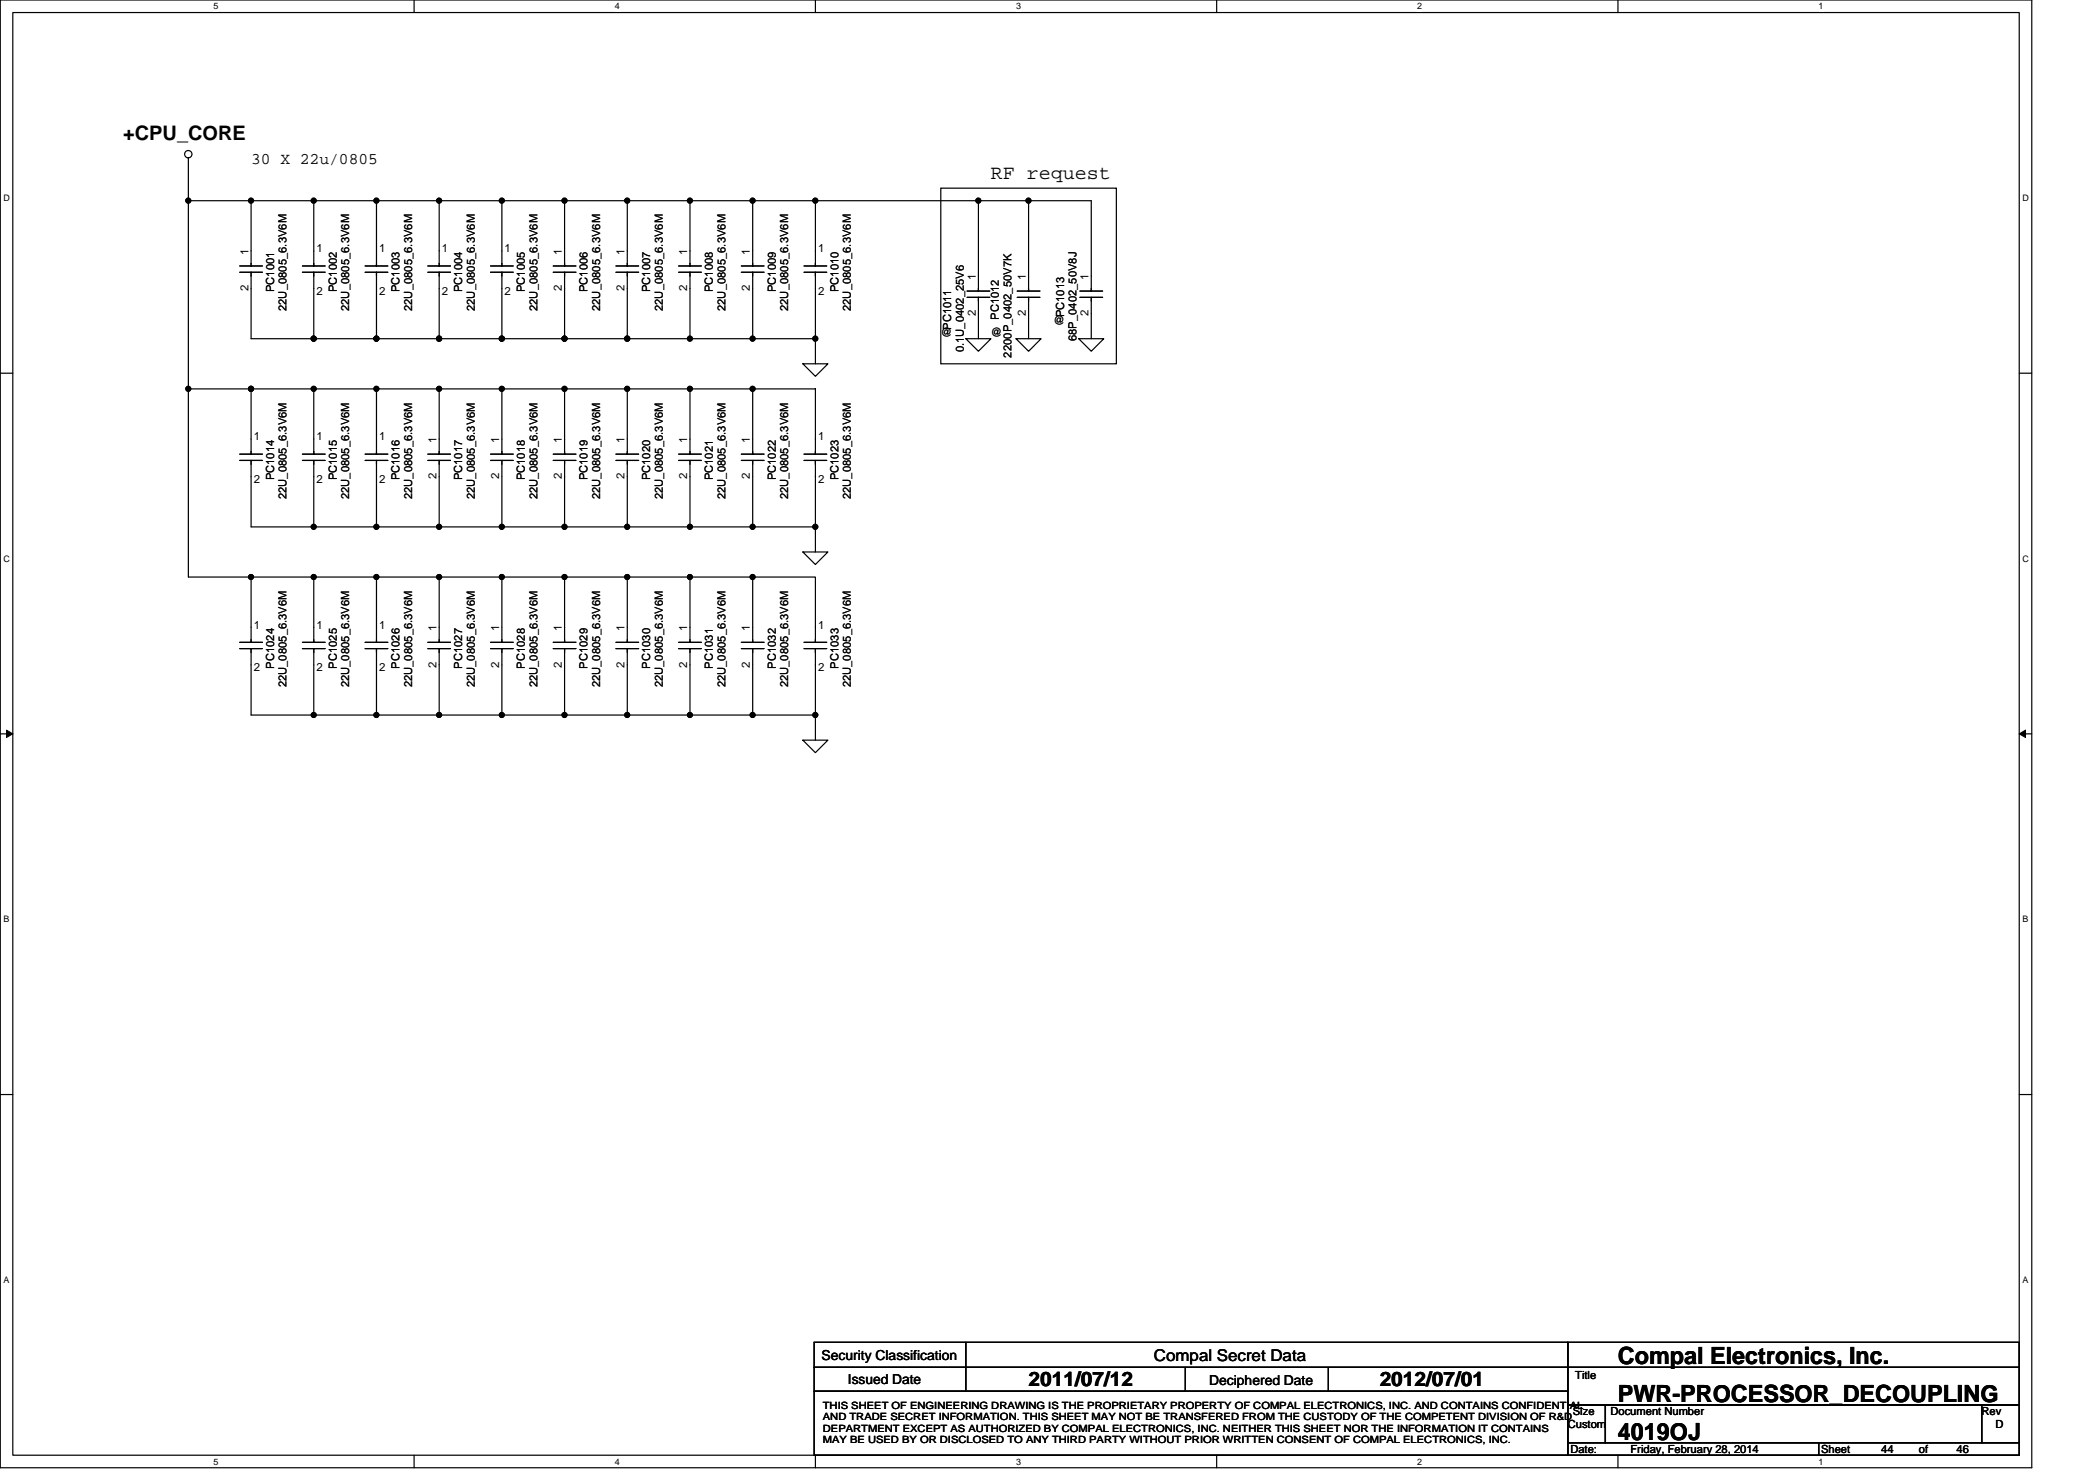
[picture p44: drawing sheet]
<svg xmlns="http://www.w3.org/2000/svg" width="297mm" height="210mm" viewBox="0 0 297 210" stroke-linecap="round" stroke-linejoin="round" font-family="sans-serif">
<defs><g id="words">
<g font-size="3.4">
<text x="229.4" y="193.4">Compal Electronics, Inc.</text>
<text x="229.4" y="198.7">PWR-PROCESSOR_DECOUPLING</text>
<text x="229.4" y="204">4019OJ</text>
</g>
<g font-size="2.8">
<text x="17.5" y="19.9">+CPU_CORE</text>
<text x="140.5" y="25.4">RF request</text>
<text x="145.8" y="196.4">2011/07/12</text>
<text x="195.6" y="196.4">2012/07/01</text>
</g>
<g font-size="2.3">
<text x="35.6" y="23.2">30 X 22u/0805</text>
<text x="163.6" y="192.8">Compal Secret Data</text>
</g>
<g font-size="1.9">
<text x="116.5" y="192.7">Security Classification</text>
<text x="120.2" y="196.1">Issued Date</text>
<text x="171.4" y="196.3">Deciphered Date</text>
</g>
<g font-size="1.6">
<text x="44.9" y="35.8">1</text>
<text x="53.8" y="35.8">1</text>
<text x="62.7" y="35.8">1</text>
<text x="71.5" y="35.8">1</text>
<text x="116" y="35.8">1</text>
<text x="35.2" y="41.3" transform="rotate(-90 35.2 41.3)">2</text>
<text x="35.2" y="36.1" transform="rotate(-90 35.2 36.1)">1</text>
<text x="38.9" y="41.4" transform="rotate(-90 38.9 41.4)">PC1001</text>
<text x="44.9" y="41.8">2</text>
<text x="47.7" y="41.4" transform="rotate(-90 47.7 41.4)">PC1002</text>
<text x="53.8" y="41.8">2</text>
<text x="56.6" y="41.4" transform="rotate(-90 56.6 41.4)">PC1003</text>
<text x="62.7" y="41.8">2</text>
<text x="65.5" y="41.4" transform="rotate(-90 65.5 41.4)">PC1004</text>
<text x="71.5" y="41.8">2</text>
<text x="74.4" y="41.4" transform="rotate(-90 74.4 41.4)">PC1005</text>
<text x="79.7" y="41.3" transform="rotate(-90 79.7 41.3)">2</text>
<text x="79.7" y="36.1" transform="rotate(-90 79.7 36.1)">1</text>
<text x="83.3" y="41.4" transform="rotate(-90 83.3 41.4)">PC1006</text>
<text x="88.6" y="41.3" transform="rotate(-90 88.6 41.3)">2</text>
<text x="88.6" y="36.1" transform="rotate(-90 88.6 36.1)">1</text>
<text x="92.2" y="41.4" transform="rotate(-90 92.2 41.4)">PC1007</text>
<text x="97.4" y="41.3" transform="rotate(-90 97.4 41.3)">2</text>
<text x="97.4" y="36.1" transform="rotate(-90 97.4 36.1)">1</text>
<text x="101.1" y="41.4" transform="rotate(-90 101.1 41.4)">PC1008</text>
<text x="106.3" y="41.3" transform="rotate(-90 106.3 41.3)">2</text>
<text x="106.3" y="36.1" transform="rotate(-90 106.3 36.1)">1</text>
<text x="110" y="41.4" transform="rotate(-90 110 41.4)">PC1009</text>
<text x="116" y="41.8">2</text>
<text x="118.9" y="41.4" transform="rotate(-90 118.9 41.4)">PC1010</text>
<text x="138.3" y="39.6" transform="rotate(-90 138.3 39.6)">1</text>
<text x="145.5" y="39.6" transform="rotate(-90 145.5 39.6)">1</text>
<text x="154.3" y="39.6" transform="rotate(-90 154.3 39.6)">1</text>
<text x="40.6" y="44.1" transform="rotate(-90 40.6 44.1)">22U_0805_6.3V6M</text>
<text x="49.5" y="44.1" transform="rotate(-90 49.5 44.1)">22U_0805_6.3V6M</text>
<text x="58.4" y="44.1" transform="rotate(-90 58.4 44.1)">22U_0805_6.3V6M</text>
<text x="67.3" y="44.1" transform="rotate(-90 67.3 44.1)">22U_0805_6.3V6M</text>
<text x="76.2" y="44.1" transform="rotate(-90 76.2 44.1)">22U_0805_6.3V6M</text>
<text x="85.1" y="44.1" transform="rotate(-90 85.1 44.1)">22U_0805_6.3V6M</text>
<text x="94" y="44.1" transform="rotate(-90 94 44.1)">22U_0805_6.3V6M</text>
<text x="102.9" y="44.1" transform="rotate(-90 102.9 44.1)">22U_0805_6.3V6M</text>
<text x="111.8" y="44.1" transform="rotate(-90 111.8 44.1)">22U_0805_6.3V6M</text>
<text x="120.6" y="44.1" transform="rotate(-90 120.6 44.1)">22U_0805_6.3V6M</text>
<text x="133.4" y="47.6">@</text>
<text x="134.9" y="46.8" transform="rotate(-90 134.9 46.8)">PC1011</text>
<text x="138.3" y="44.8" transform="rotate(-90 138.3 44.8)">2</text>
<text x="140.5" y="47.6">@</text>
<text x="141.6" y="45.3" transform="rotate(-90 141.6 45.3)">PC1012</text>
<text x="145.5" y="44.8" transform="rotate(-90 145.5 44.8)">2</text>
<text x="149.4" y="45.9">@</text>
<text x="150.9" y="45" transform="rotate(-90 150.9 45)">PC1013</text>
<text x="154.3" y="44.8" transform="rotate(-90 154.3 44.8)">2</text>
<text x="136.6" y="50" transform="rotate(-90 136.6 50)">0.1U_0402_25V6</text>
<text x="143.4" y="50.7" transform="rotate(-90 143.4 50.7)">2200P_0402_50V7K</text>
<text x="152.7" y="48.4" transform="rotate(-90 152.7 48.4)">68P_0402_50V8J</text>
<text x="36" y="62.4">1</text>
<text x="44.9" y="62.4">1</text>
<text x="53.8" y="62.4">1</text>
<text x="61.9" y="62.8" transform="rotate(-90 61.9 62.8)">1</text>
<text x="70.8" y="62.8" transform="rotate(-90 70.8 62.8)">1</text>
<text x="79.7" y="62.8" transform="rotate(-90 79.7 62.8)">1</text>
<text x="88.6" y="62.8" transform="rotate(-90 88.6 62.8)">1</text>
<text x="97.4" y="62.8" transform="rotate(-90 97.4 62.8)">1</text>
<text x="106.3" y="62.8" transform="rotate(-90 106.3 62.8)">1</text>
<text x="116" y="62.4">1</text>
<text x="36" y="68.5">2</text>
<text x="38.9" y="68.1" transform="rotate(-90 38.9 68.1)">PC1014</text>
<text x="40.6" y="70.8" transform="rotate(-90 40.6 70.8)">22U_0805_6.3V6M</text>
<text x="44.9" y="68.5">2</text>
<text x="47.7" y="68.1" transform="rotate(-90 47.7 68.1)">PC1015</text>
<text x="49.5" y="70.8" transform="rotate(-90 49.5 70.8)">22U_0805_6.3V6M</text>
<text x="53.8" y="68.5">2</text>
<text x="56.6" y="68.1" transform="rotate(-90 56.6 68.1)">PC1016</text>
<text x="58.4" y="70.8" transform="rotate(-90 58.4 70.8)">22U_0805_6.3V6M</text>
<text x="61.9" y="67.9" transform="rotate(-90 61.9 67.9)">2</text>
<text x="65.5" y="68.1" transform="rotate(-90 65.5 68.1)">PC1017</text>
<text x="67.3" y="70.8" transform="rotate(-90 67.3 70.8)">22U_0805_6.3V6M</text>
<text x="70.8" y="67.9" transform="rotate(-90 70.8 67.9)">2</text>
<text x="74.4" y="68.1" transform="rotate(-90 74.4 68.1)">PC1018</text>
<text x="76.2" y="70.8" transform="rotate(-90 76.2 70.8)">22U_0805_6.3V6M</text>
<text x="79.7" y="67.9" transform="rotate(-90 79.7 67.9)">2</text>
<text x="83.3" y="68.1" transform="rotate(-90 83.3 68.1)">PC1019</text>
<text x="85.1" y="70.8" transform="rotate(-90 85.1 70.8)">22U_0805_6.3V6M</text>
<text x="88.6" y="67.9" transform="rotate(-90 88.6 67.9)">2</text>
<text x="92.2" y="68.1" transform="rotate(-90 92.2 68.1)">PC1020</text>
<text x="94" y="70.8" transform="rotate(-90 94 70.8)">22U_0805_6.3V6M</text>
<text x="97.4" y="67.9" transform="rotate(-90 97.4 67.9)">2</text>
<text x="101.1" y="68.1" transform="rotate(-90 101.1 68.1)">PC1021</text>
<text x="102.9" y="70.8" transform="rotate(-90 102.9 70.8)">22U_0805_6.3V6M</text>
<text x="106.3" y="67.9" transform="rotate(-90 106.3 67.9)">2</text>
<text x="110" y="68.1" transform="rotate(-90 110 68.1)">PC1022</text>
<text x="111.8" y="70.8" transform="rotate(-90 111.8 70.8)">22U_0805_6.3V6M</text>
<text x="116" y="68.5">2</text>
<text x="118.9" y="68.1" transform="rotate(-90 118.9 68.1)">PC1023</text>
<text x="120.6" y="70.8" transform="rotate(-90 120.6 70.8)">22U_0805_6.3V6M</text>
<text x="36" y="89.1">1</text>
<text x="44.9" y="89.1">1</text>
<text x="53.8" y="89.1">1</text>
<text x="61.9" y="89.4" transform="rotate(-90 61.9 89.4)">1</text>
<text x="70.8" y="89.4" transform="rotate(-90 70.8 89.4)">1</text>
<text x="79.7" y="89.4" transform="rotate(-90 79.7 89.4)">1</text>
<text x="88.6" y="89.4" transform="rotate(-90 88.6 89.4)">1</text>
<text x="97.4" y="89.4" transform="rotate(-90 97.4 89.4)">1</text>
<text x="106.3" y="89.4" transform="rotate(-90 106.3 89.4)">1</text>
<text x="116" y="89.1">1</text>
<text x="36" y="95.1">2</text>
<text x="38.9" y="94.8" transform="rotate(-90 38.9 94.8)">PC1024</text>
<text x="44.9" y="95.1">2</text>
<text x="47.7" y="94.8" transform="rotate(-90 47.7 94.8)">PC1025</text>
<text x="53.8" y="95.1">2</text>
<text x="56.6" y="94.8" transform="rotate(-90 56.6 94.8)">PC1026</text>
<text x="61.9" y="94.6" transform="rotate(-90 61.9 94.6)">2</text>
<text x="65.5" y="94.8" transform="rotate(-90 65.5 94.8)">PC1027</text>
<text x="70.8" y="94.6" transform="rotate(-90 70.8 94.6)">2</text>
<text x="74.4" y="94.8" transform="rotate(-90 74.4 94.8)">PC1028</text>
<text x="79.7" y="94.6" transform="rotate(-90 79.7 94.6)">2</text>
<text x="83.3" y="94.8" transform="rotate(-90 83.3 94.8)">PC1029</text>
<text x="88.6" y="94.6" transform="rotate(-90 88.6 94.6)">2</text>
<text x="92.2" y="94.8" transform="rotate(-90 92.2 94.8)">PC1030</text>
<text x="97.4" y="94.6" transform="rotate(-90 97.4 94.6)">2</text>
<text x="101.1" y="94.8" transform="rotate(-90 101.1 94.8)">PC1031</text>
<text x="106.3" y="94.6" transform="rotate(-90 106.3 94.6)">2</text>
<text x="110" y="94.8" transform="rotate(-90 110 94.8)">PC1032</text>
<text x="116" y="95.1">2</text>
<text x="118.9" y="94.8" transform="rotate(-90 118.9 94.8)">PC1033</text>
<text x="40.6" y="97.4" transform="rotate(-90 40.6 97.4)">22U_0805_6.3V6M</text>
<text x="49.5" y="97.4" transform="rotate(-90 49.5 97.4)">22U_0805_6.3V6M</text>
<text x="58.4" y="97.4" transform="rotate(-90 58.4 97.4)">22U_0805_6.3V6M</text>
<text x="67.3" y="97.4" transform="rotate(-90 67.3 97.4)">22U_0805_6.3V6M</text>
<text x="76.2" y="97.4" transform="rotate(-90 76.2 97.4)">22U_0805_6.3V6M</text>
<text x="85.1" y="97.4" transform="rotate(-90 85.1 97.4)">22U_0805_6.3V6M</text>
<text x="94" y="97.4" transform="rotate(-90 94 97.4)">22U_0805_6.3V6M</text>
<text x="102.9" y="97.4" transform="rotate(-90 102.9 97.4)">22U_0805_6.3V6M</text>
<text x="111.8" y="97.4" transform="rotate(-90 111.8 97.4)">22U_0805_6.3V6M</text>
<text x="120.6" y="97.4" transform="rotate(-90 120.6 97.4)">22U_0805_6.3V6M</text>
<text x="223.3" y="195.4">Title</text>
<text x="222.3" y="202.3">Custom</text>
<text x="223" y="200.6">Size</text>
<text x="228.3" y="200.6">Document Number</text>
<text x="281" y="200.6">Rev</text>
<text x="282.9" y="202.3">D</text>
<text x="222.6" y="205.9">Date:</text>
<text x="231.2" y="205.9">Friday, February 28, 2014</text>
<text x="258.2" y="205.9">Sheet</text>
<text x="266.7" y="205.9">44</text>
<text x="272.1" y="205.9">of</text>
<text x="277.4" y="205.9">46</text>
</g>
<g font-size="1.4">
<text x="116.7" y="199.7">THIS SHEET OF ENGINEERING DRAWING IS THE PROPRIETARY PROPERTY OF COMPAL ELECTRONICS, INC. AND CONTAINS CONFIDENTIAL</text>
<text x="116.7" y="201.3">AND TRADE SECRET INFORMATION. THIS SHEET MAY NOT BE TRANSFERED FROM THE CUSTODY OF THE COMPETENT DIVISION OF R&amp;D</text>
<text x="116.7" y="202.9">DEPARTMENT EXCEPT AS AUTHORIZED BY COMPAL ELECTRONICS, INC. NEITHER THIS SHEET NOR THE INFORMATION IT CONTAINS</text>
<text x="116.7" y="204.6">MAY BE USED BY OR DISCLOSED TO ANY THIRD PARTY WITHOUT PRIOR WRITTEN CONSENT OF COMPAL ELECTRONICS, INC.</text>
</g>
<g font-size="1.3">
<text x="30.3" y="1.3">5</text>
<text x="87.2" y="1.3">4</text>
<text x="144.1" y="1.3">3</text>
<text x="201" y="1.3">2</text>
<text x="257.8" y="1.3">1</text>
<text x=".5" y="28.5">D</text>
<text x="286.7" y="28.5">D</text>
<text x=".5" y="79.6">C</text>
<text x="286.7" y="79.6">C</text>
<text x=".5" y="130.7">B</text>
<text x="286.7" y="130.7">B</text>
<text x=".5" y="181.8">A</text>
<text x="286.7" y="181.8">A</text>
<text x="30.3" y="207.6">5</text>
<text x="87.2" y="207.6">4</text>
<text x="144.1" y="207.6">3</text>
<text x="201" y="207.6">2</text>
<text x="257.8" y="207.6">1</text>
</g>
</g></defs>
<path d="M0 0h288.1v208h-288.1zM1.8 1.8h284.5v204.4h-284.5z" fill="none" stroke="#000" stroke-width=".17"/>
<g fill="#fff">
<path d="M30.3 .2h.7v1.4h-.7z"/>
<path d="M30.3 206.4h.7v1.5h-.7z"/>
</g>
<path d="M58.7 0v1.8M58.7 206.2v1.8" fill="none" stroke="#000" stroke-width=".17"/>
<g fill="#fff">
<path d="M87.2 .2h.7v1.4h-.7z"/>
<path d="M87.2 206.4h.7v1.5h-.7z"/>
</g>
<path d="M115.6 0v1.8M115.6 206.2v1.8" fill="none" stroke="#000" stroke-width=".17"/>
<g fill="#fff">
<path d="M144.1 .2h.7v1.4h-.7z"/>
<path d="M144.1 206.4h.7v1.5h-.7z"/>
</g>
<path d="M172.5 0v1.8M172.5 206.2v1.8" fill="none" stroke="#000" stroke-width=".17"/>
<g fill="#fff">
<path d="M201 .2h.7v1.4h-.7z"/>
<path d="M201 206.4h.7v1.5h-.7z"/>
</g>
<path d="M229.4 0v1.8M229.4 206.2v1.8" fill="none" stroke="#000" stroke-width=".17"/>
<g fill="#fff">
<path d="M257.8 .2h.7v1.4h-.7z"/>
<path d="M257.8 206.4h.7v1.5h-.7z"/>
<path d="M.5 27.3h.9v1.4h-.9z"/>
<path d="M286.7 27.3h1v1.4h-1z"/>
<path d="M.5 78.4h.9v1.5h-.9z"/>
<path d="M286.7 78.4h1v1.5h-1z"/>
</g>
<path d="M0 52.9h1.8M286.3 52.9h1.8" fill="none" stroke="#000" stroke-width=".17"/>
<g fill="#fff">
<path d="M.5 129.6h.8v1.4h-.8z"/>
<path d="M286.7 129.6h.9v1.4h-.9z"/>
</g>
<path d="M0 104h1.8M286.3 104h1.8" fill="none" stroke="#000" stroke-width=".17"/>
<path d="M.9 103.5l.9 .5-.9 .5zM286.3 104l.9-.5v1z" fill="#000" stroke="#000" stroke-width=".14"/>
<g fill="#fff">
<path d="M.5 180.7h.8v1.4h-.8z"/>
<path d="M286.7 180.7h.9v1.4h-.9z"/>
</g>
<g fill="none" stroke="#000" stroke-width=".17">
<path d="M26.7 22.4v59.4h80M26.7 28.4h128v12.9M34 38.6h3.2M34 37.7h3.2M35.6 28.4v9.3M35.6 38.6v9.4h80M42.9 38.6h3.2M42.9 37.7h3.2M44.5 28.4v9.3M44.5 38.6v9.4M51.8 38.6h3.2M51.8 37.7h3.2"/>
<path d="M53.4 28.4v9.3M53.4 38.6v9.4M60.7 38.6h3.2M60.7 37.7h3.2M62.3 28.4v9.3M62.3 38.6v9.4M69.6 38.6h3.2M69.6 37.7h3.2M71.2 28.4v9.3M71.2 38.6v9.4M78.4 38.6h3.3M78.4 37.7h3.3"/>
<path d="M80 28.4v9.3M80 38.6v9.4M87.3 38.6h3.2M87.3 37.7h3.2M88.9 38.6v9.4M88.9 28.4v9.3M96.2 38.6h3.2M96.2 37.7h3.2M97.8 28.4v9.3M97.8 38.6v9.4M105.1 38.6h3.2M105.1 37.7h3.2"/>
<path d="M106.7 38.6v9.4M106.7 28.4v9.3M114 38.6h3.2M114 37.7h3.2M115.6 28.4v9.3M115.6 38.6v13M133.4 26.7h24.9v24.9h-24.9zM138.7 28.4v12.9M145.8 28.4v12.9M26.7 55.1h88.9v9.3M35.6 55.1v9.3M44.5 55.1v9.3"/>
<path d="M53.4 55.1v9.3M62.3 55.1v9.3M71.2 55.1v9.3M80 55.1v9.3M88.9 55.1v9.3M97.8 55.1v9.3M106.7 55.1v9.3M113.8 51.6h3.6l-1.8 1.7zM136.9 48h3.6l-1.8 1.8zM137.1 42.1h3.2M137.1 41.3h3.2M138.7 42.1v5.9"/>
<path d="M144.1 48h3.5l-1.8 1.8zM144.2 42.1h3.2M144.2 41.3h3.2M145.8 42.1v5.9M152.9 48h3.6l-1.8 1.8zM153.1 42.1h3.2M153.1 41.3h3.2M154.7 42.1v5.9M34 65.3h3.2M34 64.4h3.2M35.6 65.3v9.4h80M42.9 65.3h3.2"/>
<path d="M42.9 64.4h3.2M44.5 65.3v9.4M51.8 65.3h3.2M51.8 64.4h3.2M53.4 65.3v9.4M60.7 65.3h3.2M60.7 64.4h3.2M62.3 65.3v9.4M69.6 65.3h3.2M69.6 64.4h3.2M71.2 65.3v9.4M78.4 65.3h3.3"/>
<path d="M78.4 64.4h3.3M80 65.3v9.4M87.3 65.3h3.2M87.3 64.4h3.2M88.9 65.3v9.4M96.2 65.3h3.2M96.2 64.4h3.2M97.8 65.3v9.4M105.1 65.3h3.2M105.1 64.4h3.2M106.7 65.3v9.4M113.8 78.2h3.6l-1.8 1.8z"/>
<path d="M114 65.3h3.2M114 64.4h3.2M115.6 65.3v12.9M34 91.9h3.2M34 91h3.2M35.6 81.8v9.2M35.6 91.9v9.4h80M42.9 91.9h3.2M42.9 91h3.2M44.5 81.8v9.2M44.5 91.9v9.4M51.8 91.9h3.2"/>
<path d="M51.8 91h3.2M53.4 81.8v9.2M53.4 91.9v9.4M60.7 91.9h3.2M60.7 91h3.2M62.3 81.8v9.2M62.3 91.9v9.4M69.6 91.9h3.2M69.6 91h3.2M71.2 81.8v9.2M71.2 91.9v9.4M78.4 91.9h3.3"/>
<path d="M78.4 91h3.3M80 91.9v9.4M80 81.8v9.2M87.3 91.9h3.2M87.3 91h3.2M88.9 81.8v9.2M88.9 91.9v9.4M96.2 91.9h3.2M96.2 91h3.2M97.8 81.8v9.2M97.8 91.9v9.4M105.1 91.9h3.2"/>
<path d="M105.1 91h3.2M106.7 91.9v9.4M106.7 81.8h8.9v9.2M106.7 81.8v9.2M114 91.9h3.2M114 91h3.2M115.6 91.9v13M113.8 104.9h3.6l-1.8 1.8zM0 155.1h1.8M286.3 155.1h1.8M115.4 197.2h106.9v9h-106.9zM115.4 190.2h106.9v3.6h-106.9z"/>
<path d="M115.4 193.8h106.9v3.4h-106.9zM136.9 190.2v7M168.1 193.8v3.4M188.3 193.8v3.4M222.3 190.2h64v3.6h-64zM222.3 193.8h64v5.3h-64zM222.3 199.1h5.3v5.4h-5.3zM227.6 199.1h53.4v5.4h-53.4zM281 199.1h5.3v5.4h-5.3zM222.3 204.5h35.5v1.7h-35.5zM257.8 204.5h28.5v1.7h-28.5z"/>
<circle cx="26.7" cy="21.9" r=".52"/>
</g>
<g fill="#000" stroke="#000" stroke-width=".17">
<circle cx="26.7" cy="28.4" r=".35"/>
<circle cx="35.6" cy="28.4" r=".35"/>
<circle cx="44.5" cy="28.4" r=".35"/>
<circle cx="53.4" cy="28.4" r=".35"/>
<circle cx="62.3" cy="28.4" r=".35"/>
<circle cx="71.1" cy="28.4" r=".35"/>
<circle cx="80" cy="28.4" r=".35"/>
<circle cx="88.9" cy="28.4" r=".35"/>
<circle cx="97.8" cy="28.4" r=".35"/>
<circle cx="106.7" cy="28.4" r=".35"/>
<circle cx="115.6" cy="28.4" r=".35"/>
<circle cx="138.7" cy="28.4" r=".35"/>
<circle cx="145.8" cy="28.4" r=".35"/>
<circle cx="26.7" cy="55.1" r=".35"/>
<circle cx="35.6" cy="55.1" r=".35"/>
<circle cx="44.5" cy="48" r=".35"/>
<circle cx="44.5" cy="55.1" r=".35"/>
<circle cx="53.4" cy="48" r=".35"/>
<circle cx="53.4" cy="55.1" r=".35"/>
<circle cx="62.3" cy="48" r=".35"/>
<circle cx="62.3" cy="55.1" r=".35"/>
<circle cx="71.1" cy="55.1" r=".35"/>
<circle cx="71.1" cy="48" r=".35"/>
<circle cx="80" cy="55.1" r=".35"/>
<circle cx="80" cy="48" r=".35"/>
<circle cx="88.9" cy="48" r=".35"/>
<circle cx="88.9" cy="55.1" r=".35"/>
<circle cx="97.8" cy="48" r=".35"/>
<circle cx="97.8" cy="55.1" r=".35"/>
<circle cx="106.7" cy="55.1" r=".35"/>
<circle cx="106.7" cy="48" r=".35"/>
<circle cx="115.6" cy="48" r=".35"/>
<circle cx="44.5" cy="74.7" r=".35"/>
<circle cx="53.4" cy="74.7" r=".35"/>
<circle cx="62.3" cy="74.7" r=".35"/>
<circle cx="71.1" cy="74.7" r=".35"/>
<circle cx="80" cy="74.7" r=".35"/>
<circle cx="88.9" cy="74.7" r=".35"/>
<circle cx="97.8" cy="74.7" r=".35"/>
<circle cx="106.7" cy="74.7" r=".35"/>
<circle cx="115.6" cy="74.7" r=".35"/>
<circle cx="35.6" cy="81.8" r=".35"/>
<circle cx="44.5" cy="81.8" r=".35"/>
<circle cx="53.4" cy="81.8" r=".35"/>
<circle cx="62.3" cy="81.8" r=".35"/>
<circle cx="71.1" cy="81.8" r=".35"/>
<circle cx="80" cy="81.8" r=".35"/>
<circle cx="88.9" cy="81.8" r=".35"/>
<circle cx="97.8" cy="81.8" r=".35"/>
<circle cx="106.7" cy="81.8" r=".35"/>
<circle cx="44.5" cy="101.3" r=".35"/>
<circle cx="53.4" cy="101.3" r=".35"/>
<circle cx="62.3" cy="101.3" r=".35"/>
<circle cx="71.1" cy="101.3" r=".35"/>
<circle cx="80" cy="101.3" r=".35"/>
<circle cx="88.9" cy="101.3" r=".35"/>
<circle cx="97.8" cy="101.3" r=".35"/>
<circle cx="106.7" cy="101.3" r=".35"/>
<circle cx="115.6" cy="101.3" r=".35"/>
</g>
<use href="#words"/>
</svg>
